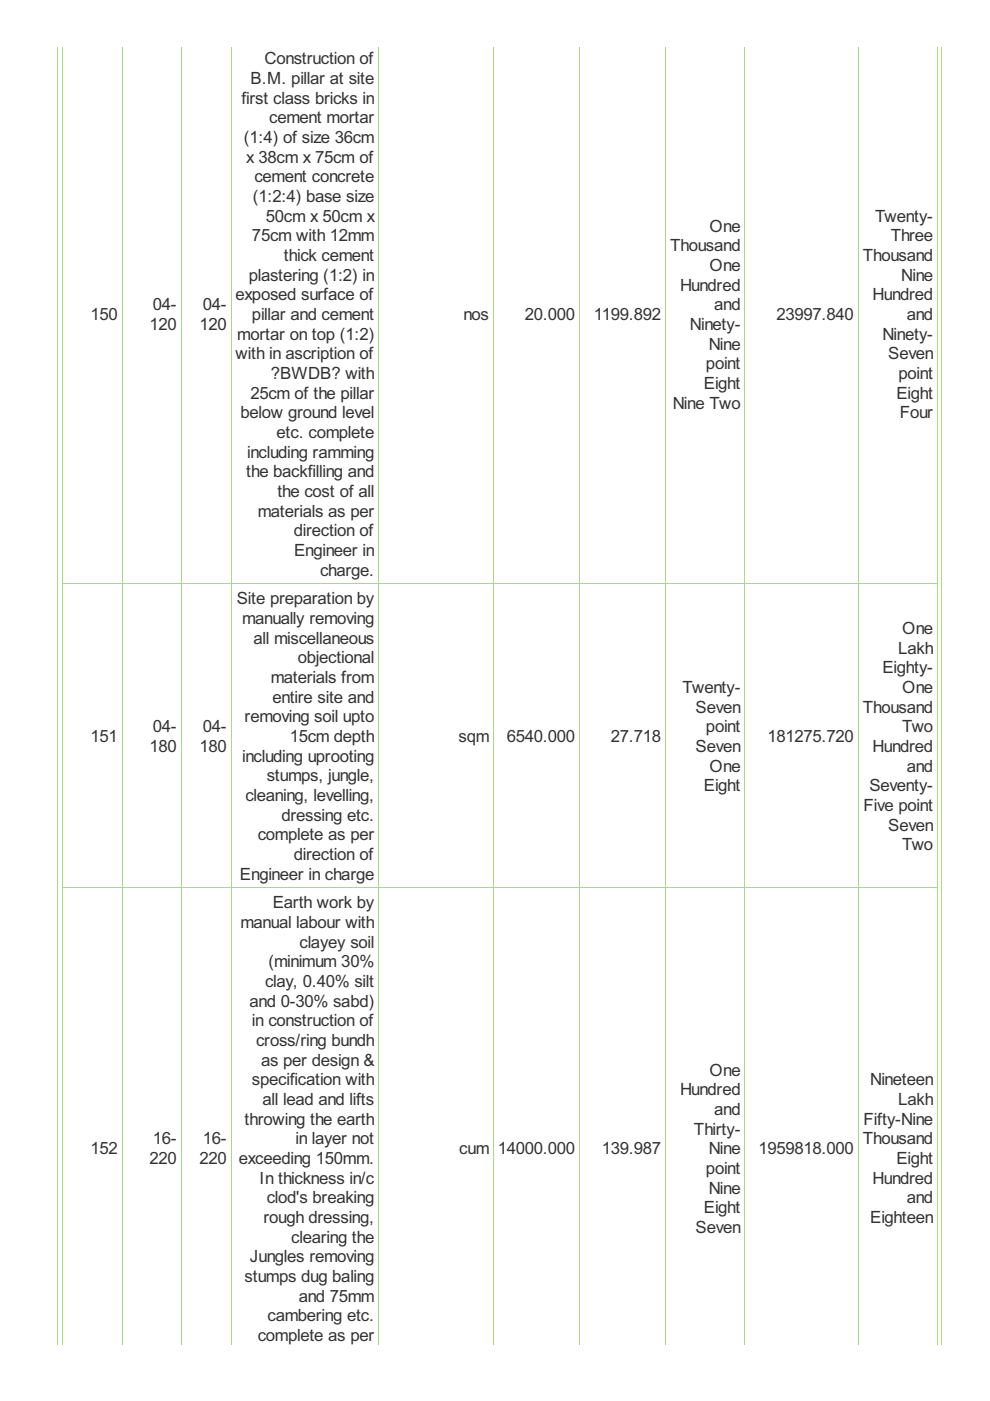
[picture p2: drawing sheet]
<svg xmlns="http://www.w3.org/2000/svg" width="210mm" height="297mm" viewBox="0 0 210 297" stroke-linecap="round" stroke-linejoin="round" font-family="sans-serif">
<defs><g id="words">
<g font-size="4" fill="#333">
<text x="53.1" y="17.8">B.M. pillar at site</text>
<text x="56.1" y="13.6">Construction of</text>
<text x="51.2" y="22">first class bricks in</text>
<text x="57.1" y="26.1">cement mortar</text>
<text x="51.7" y="30.3">(1:4) of size 36cm</text>
<text x="52.2" y="34.5">x 38cm x 75cm of</text>
<text x="54" y="38.7">cement concrete</text>
<text x="53.6" y="42.8">(1:2:4) base size</text>
<text x="56.4" y="47">50cm x 50cm x</text>
<text x="185.5" y="47">Twenty-</text>
<text x="53.4" y="51.2">75cm with 12mm</text>
<text x="142.1" y="53.3">Thousand</text>
<text x="150.4" y="49.1">One</text>
<text x="188.8" y="51.2">Three</text>
<text x="52.7" y="59.5">plastering (1:2) in</text>
<text x="60.2" y="55.3">thick cement</text>
<text x="150.4" y="57.4">One</text>
<text x="182.9" y="55.3">Thousand</text>
<text x="191.1" y="59.5">Nine</text>
<text x="32.4" y="65.8">04-</text>
<text x="43" y="65.8">04-</text>
<text x="50" y="63.7">exposed surface of</text>
<text x="144.2" y="61.6">Hundred</text>
<text x="151.4" y="65.8">and</text>
<text x="185" y="63.7">Hundred</text>
<text x="19.2" y="67.9">150</text>
<text x="31.7" y="69.9">120</text>
<text x="42.3" y="69.9">120</text>
<text x="53.4" y="67.9">pillar and cement</text>
<text x="98.3" y="67.9">nos</text>
<text x="111.3" y="67.9">20.000</text>
<text x="125.9" y="67.9">1199.892</text>
<text x="146.3" y="69.9">Ninety-</text>
<text x="164.6" y="67.9">23997.840</text>
<text x="192.3" y="67.9">and</text>
<text x="50" y="76.2">with in ascription of</text>
<text x="50.3" y="72">mortar on top (1:2)</text>
<text x="150.3" y="74.1">Nine</text>
<text x="187.1" y="72">Ninety-</text>
<text x="188.3" y="76.2">Seven</text>
<text x="57.4" y="80.4">?BWDB? with</text>
<text x="149.2" y="82.4">Eight</text>
<text x="149.7" y="78.3">point</text>
<text x="190.5" y="80.4">point</text>
<text x="51" y="88.7">below ground level</text>
<text x="53.1" y="84.5">25cm of the pillar</text>
<text x="142.6" y="86.6">Nine Two</text>
<text x="190.1" y="84.5">Eight</text>
<text x="190.8" y="88.7">Four</text>
<text x="58.6" y="92.9">etc. complete</text>
<text x="52.2" y="101.2">the backfilling and</text>
<text x="52.4" y="97">including ramming</text>
<text x="58.8" y="105.4">the cost of all</text>
<text x="54.6" y="109.6">materials as per</text>
<text x="62.3" y="113.7">direction of</text>
<text x="62.3" y="117.9">Engineer in</text>
<text x="67.9" y="122.1">charge.</text>
<text x="50.2" y="128.1">Site preparation by</text>
<text x="51.3" y="132.3">manually removing</text>
<text x="53.8" y="136.5">all miscellaneous</text>
<text x="191.3" y="134.4">One</text>
<text x="63.2" y="140.7">objectional</text>
<text x="187.1" y="142.7">Eighty-</text>
<text x="190.4" y="138.6">Lakh</text>
<text x="57.4" y="144.8">materials from</text>
<text x="57.8" y="149">entire site and</text>
<text x="144.7" y="146.9">Twenty-</text>
<text x="191.3" y="146.9">One</text>
<text x="32.4" y="155.2">04-</text>
<text x="43" y="155.2">04-</text>
<text x="51.9" y="153.2">removing soil upto</text>
<text x="147.5" y="151.1">Seven</text>
<text x="149.7" y="155.2">point</text>
<text x="182.9" y="151.1">Thousand</text>
<text x="191.3" y="155.2">Two</text>
<text x="19.2" y="157.3">151</text>
<text x="31.7" y="159.4">180</text>
<text x="42.3" y="159.4">180</text>
<text x="51.3" y="161.5">including uprooting</text>
<text x="61.4" y="157.3">15cm depth</text>
<text x="97.2" y="157.3">sqm</text>
<text x="107.5" y="157.3">6540.000</text>
<text x="129.5" y="157.3">27.718</text>
<text x="147.5" y="159.4">Seven</text>
<text x="162.7" y="157.3">181275.720</text>
<text x="185" y="159.4">Hundred</text>
<text x="56.6" y="165.7">stumps, jungle,</text>
<text x="149.2" y="167.8">Eight</text>
<text x="150.4" y="163.6">One</text>
<text x="184.3" y="167.8">Seventy-</text>
<text x="192.3" y="163.6">and</text>
<text x="52" y="169.8">cleaning, levelling,</text>
<text x="183.1" y="171.9">Five point</text>
<text x="54.6" y="178.2">complete as per</text>
<text x="59.7" y="174">dressing etc.</text>
<text x="188.3" y="176.1">Seven</text>
<text x="62.3" y="182.4">direction of</text>
<text x="191.3" y="180.3">Two</text>
<text x="50.9" y="186.5">Engineer in charge</text>
<text x="51" y="196.8">manual labour with</text>
<text x="57.8" y="192.6">Earth work by</text>
<text x="63.5" y="200.9">clayey soil</text>
<text x="56.2" y="209.3">clay, 0.40% silt</text>
<text x="56.9" y="205.1">(minimum 30%</text>
<text x="52.9" y="213.5">and 0-30% sabd)</text>
<text x="53.4" y="217.6">in construction of</text>
<text x="54.3" y="221.8">cross/ring bundh</text>
<text x="55.3" y="226">as per design &amp;</text>
<text x="53.4" y="230.1">specification with</text>
<text x="144.2" y="232.2">Hundred</text>
<text x="150.4" y="228.1">One</text>
<text x="184.5" y="230.1">Nineteen</text>
<text x="51.9" y="238.5">throwing the earth</text>
<text x="55.7" y="234.3">all lead and lifts</text>
<text x="151.4" y="236.4">and</text>
<text x="183.1" y="238.5">Fifty-Nine</text>
<text x="190.4" y="234.3">Lakh</text>
<text x="19.2" y="244.7">152</text>
<text x="32.4" y="242.6">16-</text>
<text x="43" y="242.6">16-</text>
<text x="62.6" y="242.6">in layer not</text>
<text x="97.4" y="244.7">cum</text>
<text x="105.6" y="244.7">14000.000</text>
<text x="127.6" y="244.7">139.987</text>
<text x="147.1" y="240.6">Thirty-</text>
<text x="150.3" y="244.7">Nine</text>
<text x="160.8" y="244.7">1959818.000</text>
<text x="182.9" y="242.6">Thousand</text>
<text x="31.7" y="246.8">220</text>
<text x="42.3" y="246.8">220</text>
<text x="50.6" y="246.8">exceeding 150mm.</text>
<text x="55.1" y="251">In thickness in/c</text>
<text x="149.7" y="248.9">point</text>
<text x="185" y="251">Hundred</text>
<text x="190.1" y="246.8">Eight</text>
<text x="56.6" y="255.2">clod's breaking</text>
<text x="149.2" y="257.2">Eight</text>
<text x="150.3" y="253.1">Nine</text>
<text x="192.3" y="255.2">and</text>
<text x="55.9" y="259.3">rough dressing,</text>
<text x="61.8" y="263.5">clearing the</text>
<text x="147.5" y="261.4">Seven</text>
<text x="184.5" y="259.3">Eighteen</text>
<text x="53" y="267.7">Jungles removing</text>
<text x="51.9" y="271.8">stumps dug baling</text>
<text x="56.7" y="280.2">cambering etc.</text>
<text x="63.3" y="276">and 75mm</text>
<text x="54.6" y="284.3">complete as per</text>
</g>
</g></defs>
<g fill="none" stroke="#a8da7f" stroke-width=".21">
<path d="M12.2 9.9v275.2M13.2 9.9v275.2M25.9 9.9v275.2M38.4 9.9v275.2M49 9.9v275.2M80.3 9.9v275.2M104.6 9.9v275.2M122.8 9.9v275.2M141.1 9.9v275.2M157.9 9.9v275.2M181.9 9.9v275.2M198.8 9.9v275.2"/>
<path d="M199.6 9.9v275.2M13.1 123.7h185.8M13.1 188.2h185.8"/>
</g>
<use href="#words"/>
</svg>
